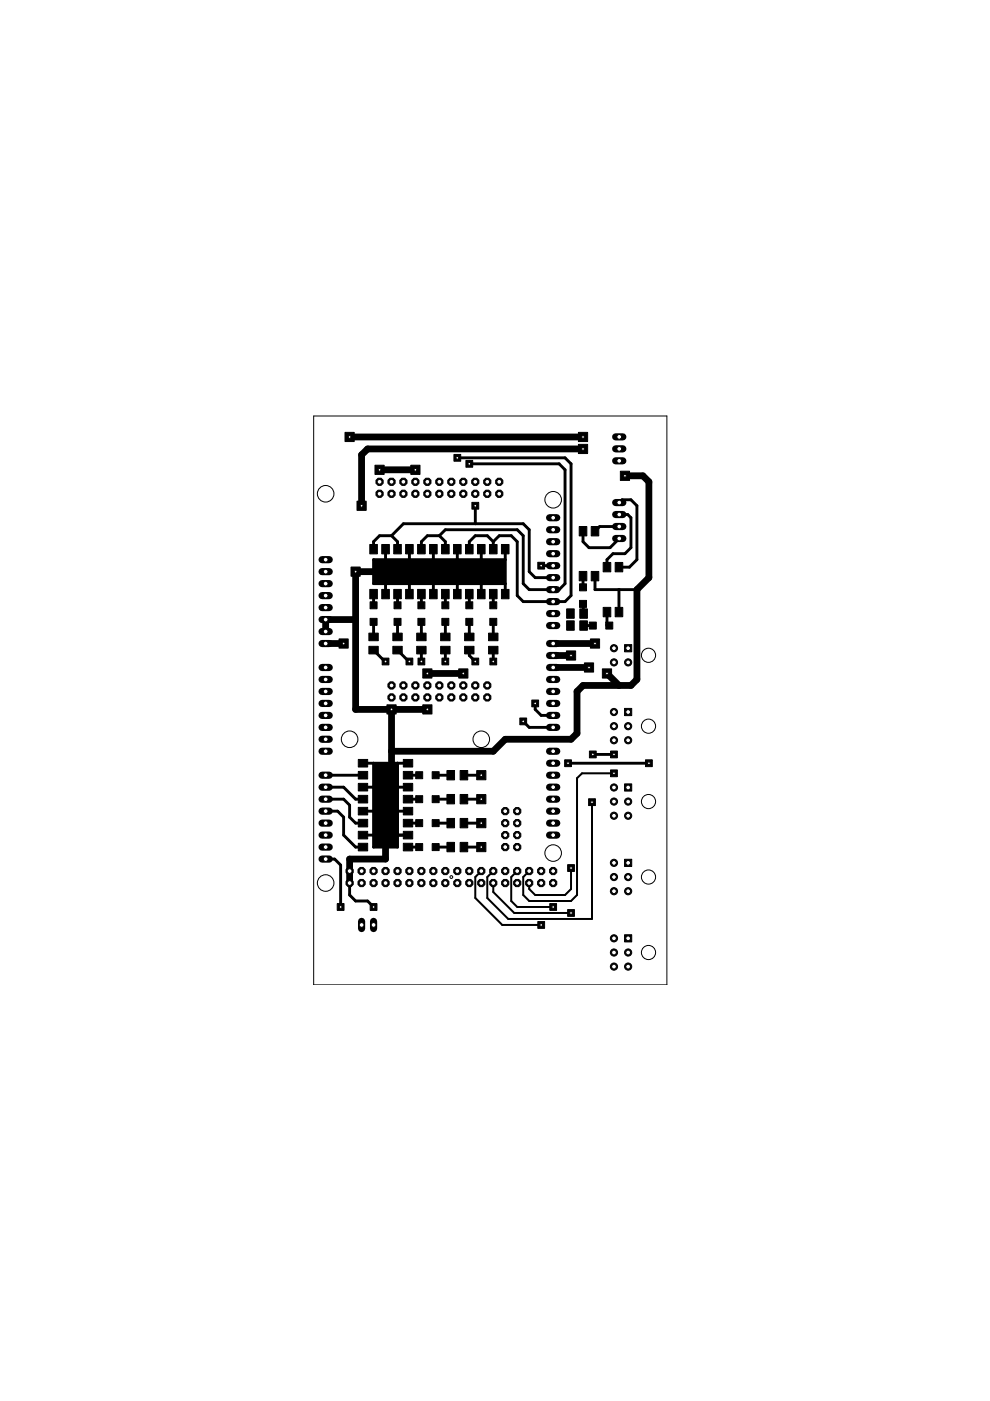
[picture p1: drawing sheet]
<svg xmlns="http://www.w3.org/2000/svg" width="210mm" height="297mm" viewBox="0 0 210 297" stroke-linecap="round" stroke-linejoin="round" font-family="sans-serif">
<g fill="#000" stroke="#000" stroke-width=".21">
<path d="M78.4 115.4h1.6v2h-1.6zM79.2 118.7h2.5v5h-2.5zM80.9 115.4h1.6v2h-1.6zM81.7 118.7h25.4v5h-25.4zM83.5 115.4h1.6v2h-1.6zM86 115.4h1.6v2h-1.6zM88.5 115.4h1.6v2h-1.6zM91.1 115.4h1.6v2h-1.6zM93.6 115.4h1.6v2h-1.6zM96.2 115.4h1.6v2h-1.6zM98.7 115.4h1.6v2h-1.6zM101.2 115.4h1.6v2h-1.6z"/>
<path d="M103.8 115.4h1.6v2h-1.6zM106.3 115.4h1.6v2h-1.6zM122.8 111.6h1.6v2h-1.6zM125.3 111.6h1.7v2h-1.7zM127.9 119.3h1.6v1.9h-1.6zM130.4 119.3h1.6v1.9h-1.6zM78.2 137h2v1.6h-2zM78.2 134.2h2v1.6h-2zM78.4 125h1.6v2h-1.6zM78.5 127.6h1.4v1.5h-1.4zM78.5 131.1h1.4v1.5h-1.4zM80.9 125h1.6v2h-1.6z"/>
<path d="M83.3 137h2v1.6h-2zM83.3 134.2h2v1.6h-2zM83.5 125h1.6v2h-1.6zM83.5 127.6h1.5v1.5h-1.5zM83.5 131.1h1.5v1.5h-1.5zM86 125h1.6v2h-1.6zM88.3 137h2v1.6h-2zM88.3 134.2h2v1.6h-2zM88.5 125h1.6v2h-1.6zM88.6 127.6h1.5v1.5h-1.5zM88.6 131.1h1.5v1.5h-1.5zM91.1 125h1.6v2h-1.6z"/>
<path d="M93.4 137h2v1.6h-2zM93.4 134.2h2v1.6h-2zM93.6 125h1.6v2h-1.6zM93.7 127.6h1.5v1.5h-1.5zM93.7 131.1h1.5v1.5h-1.5zM96.2 125h1.6v2h-1.6zM98.5 137h2v1.6h-2zM98.5 134.2h2v1.6h-2zM98.7 125h1.6v2h-1.6zM98.8 127.6h1.4v1.5h-1.4zM98.8 131.1h1.4v1.5h-1.4zM101.2 125h1.6v2h-1.6z"/>
<path d="M103.6 137h2v1.6h-2zM103.6 134.2h2v1.6h-2zM103.8 125h1.6v2h-1.6zM103.8 127.6h1.5v1.5h-1.5zM103.8 131.1h1.5v1.5h-1.5zM106.3 125h1.6v2h-1.6zM120.1 131.6h1.7v2h-1.7zM120.1 129.1h1.7v2h-1.7zM122.8 121.2h1.6v1.9h-1.6zM122.9 123.8h1.5v1.5h-1.5zM122.9 127.3h1.5v1.5h-1.5zM122.9 131.6h1.6v2h-1.6z"/>
<path d="M122.9 129.1h1.6v2h-1.6zM124.9 131.9h1.5v1.5h-1.5zM125.3 121.2h1.7v1.9h-1.7zM127.9 128.8h1.6v2h-1.6zM128.4 131.9h1.5v1.5h-1.5zM130.4 128.8h1.6v2h-1.6zM76 161h2v1.6h-2zM76 163.6h2v1.6h-2zM76 166.1h2v1.6h-2zM76 168.6h2v1.6h-2zM76 171.2h2v1.6h-2zM76 173.7h2v1.6h-2z"/>
<path d="M76 176.3h2v1.6h-2zM76 178.8h2v1.6h-2zM79.2 161.8h5.1v15.3h-5.1zM79.2 177.1h5.1v2.5h-5.1zM85.5 163.6h2v1.6h-2zM85.5 161h2v1.6h-2zM85.5 168.6h2v1.6h-2zM85.5 166.1h2v1.6h-2zM85.5 173.7h2v1.6h-2zM85.5 171.2h2v1.6h-2zM85.5 178.8h2v1.6h-2zM85.5 176.3h2v1.6h-2z"/>
<path d="M88.1 168.7h1.5v1.5h-1.5zM88.1 163.6h1.5v1.5h-1.5zM88.1 173.8h1.5v1.5h-1.5zM88.1 178.9h1.5v1.4h-1.5zM91.6 168.7h1.5v1.5h-1.5zM91.6 163.6h1.5v1.5h-1.5zM91.6 173.8h1.5v1.5h-1.5zM91.6 178.9h1.5v1.4h-1.5zM94.8 178.6h1.6v2h-1.6zM94.8 173.5h1.6v2h-1.6zM94.8 163.4h1.6v2h-1.6zM94.8 168.4h1.6v2h-1.6z"/>
<path d="M97.6 178.6h1.6v2h-1.6zM97.6 173.5h1.6v2h-1.6zM97.6 163.4h1.6v2h-1.6zM97.6 168.4h1.6v2h-1.6z"/>
</g>
<g fill="none" stroke="#000" stroke-width="1.4">
<path d="M74.1 92.6h49.5M80.5 99.6h7.6M123.6 95.2h-45.7l-1.2 1.2v10.8M132.5 100.9h3.8l1.3 1.3v20.3l-2.6 2.5v19.1l-1.2 1.2h-10.2l-1.3 1.3v8.9l-1.2 1.2h-14l-2.5 2.6h-21.6M69 136.4h3.9M75.4 131.4h-6.4v2.5M81.7 121.2h-6.3v29.2h15.2M117.3 136.4h8.9M117.3 139h3.8M83 150.4v11.4M90.6 142.8h7.6M117.3 141.5h7.6"/>
<path d="M128.7 142.8l2.5 2.5M81.7 177.1v5h-7.6v5.1"/>
</g>
<g fill="none" stroke="#000" stroke-width=".61">
<path d="M97 97.1h22.8l1.3 1.2v28l-1.3 1.3h-8.9l-1.2-1.3v-11.4l-1.3-1.3h-2.5l-1.3 1.3M99.5 98.3h19.1l1.2 1.3v24.1l-1.2 1.3h-6.4l-1.3-1.3v-10.1l-1.2-1.3h-15.3l-1.2 1.3M81.7 116.4v9.6M83 113.6h-2.5l-1.3 1.3v1.5M83 113.6l1.3 1.3v1.5M83 113.6l2.5-2.6h25.4l1.3 1.3v8.9l1.3 1.3h3.8M86.8 116.4v9.6M91.9 116.4v9.6M93.2 113.6h-2.6l-1.3 1.3v1.5M93.2 113.6l1.2 1.3v1.5M97 116.4v9.6M100.8 107.2v3.8"/>
<path d="M102 116.4v9.6M104.6 114.9l-1.3-1.3h-2.5l-1.3 1.3v1.5M104.6 114.9v1.5M107.1 116.4v9.6M107.1 118.7h-27.9v5h27.9M114.7 119.9h2.6M123.6 112.6v2.3l1.3 1.2h4.4l2-1.9M131.3 109.1h1.8l.7 .7v6.3l-1.3 1.3h-2.5l-1.3 1.3v1.5M131.3 106.6l.6-.6h1.9l1.2 1.2v11.5l-1.5 1.5h-2.3M131.3 111.6h-4.2l-.9 1M79.2 126v2.3M79.2 131.8v3.2"/>
<path d="M79.2 137.8l2.4 2.5M84.3 126v2.3M84.3 131.8v3.4M84.3 137.8l2.4 2.5M89.3 126v2.3M89.3 131.8v3.2M89.3 137.8v2.5M94.4 126v2.3M94.4 131.8v3.2M94.4 137.8v2.5M99.5 126v2.3M99.5 131.8v3.2"/>
<path d="M99.5 137.8v1.2l1.3 1.3M104.6 126v2.3M104.6 131.8v3.2M104.6 137.8v2.5M123.6 122.2v2.3M123.6 128l.1 2.1M123.7 132.6h2M126.2 122.2v2.8h8.8M128.7 129.8v2.8h.5M131.2 125v4.8M110.9 153l1.3 1.2h5.1M113.5 149.1v1.3l1.2 1.3h2.6"/>
<path d="M125.7 160h4.5M69 172h2.6l1.3 1.2v3.9l2.5 2.5h1.6M69 166.9h3.9l2.5 2.5h1.6M69 164.4h8M69 169.4h3.9l1.2 1.3v2.5l1.3 1.3h1.6M77 161.8h9.5M77 177.1h9.5M77 172h2.2M77 166.9h2.2M79.2 161.8v17.8h5.1v-17.8M81.7 177.1v5h-7.6v7.7l1.3 1.2h2.5l1.3 1.3M84.3 172h2.2"/>
<path d="M84.3 166.9h2.5M86.5 179.6h2.4M86.5 164.4h2.4M86.5 169.4h2.4M86.5 174.5h2.4M92.4 179.6h3.2M92.4 164.4h3.2M92.4 169.4h3.2M92.4 174.5h3.2M98.4 179.6h3.6M98.4 164.4h3.6M98.4 169.4h3.6"/>
<path d="M98.4 174.5h3.6M120.4 161.8h17.2M69 182.1h2l1.2 1.3v8.9"/>
</g>
<path d="M81.6 140.3h.1M86.7 140.3h.1M125.5 170.1v24.7h-17.7l-4.5-4.4v-4.5l1.3-1.2M130.2 164h-6.8l-1.1 1v24.8l-1.2 1.2h-8.9l-1.3-1.2v-3.9l1.3-1.2M102 184.7l-1.2 1.2v4.5l5.7 5.7h8.2M104.6 187.2v1.9l4.4 4.5h12.1M109.7 184.7l-1.3 1.2v5.1l1.3 1.3h7.6M121.1 184v4.5l-1.3 1.3h-6.3l-1.3-1.3v-1.3" fill="none" stroke="#000" stroke-width=".42"/>
<path d="M68.3 118.7h1.5" fill="none" stroke="#000" stroke-width="1.5"/>
<circle cx="69" cy="118.7" r=".51" fill="#fff" stroke="#000" stroke-width=".21"/>
<path d="M68.3 121.2h1.5" fill="none" stroke="#000" stroke-width="1.5"/>
<circle cx="69" cy="121.2" r=".51" fill="#fff" stroke="#000" stroke-width=".21"/>
<path d="M68.3 123.7h1.5" fill="none" stroke="#000" stroke-width="1.5"/>
<circle cx="69" cy="123.7" r=".51" fill="#fff" stroke="#000" stroke-width=".21"/>
<path d="M68.3 126.3h1.5" fill="none" stroke="#000" stroke-width="1.5"/>
<circle cx="69" cy="126.3" r=".51" fill="#fff" stroke="#000" stroke-width=".21"/>
<path d="M68.3 128.8h1.5" fill="none" stroke="#000" stroke-width="1.5"/>
<circle cx="69" cy="128.8" r=".51" fill="#fff" stroke="#000" stroke-width=".21"/>
<path d="M68.3 131.4h1.5" fill="none" stroke="#000" stroke-width="1.5"/>
<circle cx="69" cy="131.4" r=".51" fill="#fff" stroke="#000" stroke-width=".21"/>
<path d="M68.3 133.9h1.5" fill="none" stroke="#000" stroke-width="1.5"/>
<circle cx="69" cy="133.9" r=".51" fill="#fff" stroke="#000" stroke-width=".21"/>
<path d="M68.3 136.4h1.5" fill="none" stroke="#000" stroke-width="1.5"/>
<circle cx="69" cy="136.4" r=".51" fill="#fff" stroke="#000" stroke-width=".21"/>
<path d="M68.3 141.5h1.5" fill="none" stroke="#000" stroke-width="1.5"/>
<circle cx="69" cy="141.5" r=".51" fill="#fff" stroke="#000" stroke-width=".21"/>
<path d="M68.3 144.1h1.5" fill="none" stroke="#000" stroke-width="1.5"/>
<circle cx="69" cy="144.1" r=".51" fill="#fff" stroke="#000" stroke-width=".21"/>
<path d="M68.3 146.6h1.5" fill="none" stroke="#000" stroke-width="1.5"/>
<circle cx="69" cy="146.6" r=".51" fill="#fff" stroke="#000" stroke-width=".21"/>
<path d="M68.3 149.1h1.5" fill="none" stroke="#000" stroke-width="1.5"/>
<circle cx="69" cy="149.1" r=".51" fill="#fff" stroke="#000" stroke-width=".21"/>
<path d="M68.3 151.7h1.5" fill="none" stroke="#000" stroke-width="1.5"/>
<circle cx="69" cy="151.7" r=".51" fill="#fff" stroke="#000" stroke-width=".21"/>
<path d="M68.3 154.2h1.5" fill="none" stroke="#000" stroke-width="1.5"/>
<circle cx="69" cy="154.2" r=".51" fill="#fff" stroke="#000" stroke-width=".21"/>
<path d="M68.3 156.7h1.5" fill="none" stroke="#000" stroke-width="1.5"/>
<circle cx="69" cy="156.7" r=".51" fill="#fff" stroke="#000" stroke-width=".21"/>
<path d="M68.3 159.3h1.5" fill="none" stroke="#000" stroke-width="1.5"/>
<circle cx="69" cy="159.3" r=".51" fill="#fff" stroke="#000" stroke-width=".21"/>
<path d="M68.3 164.4h1.5" fill="none" stroke="#000" stroke-width="1.5"/>
<circle cx="69" cy="164.4" r=".51" fill="#fff" stroke="#000" stroke-width=".21"/>
<path d="M68.3 166.9h1.5" fill="none" stroke="#000" stroke-width="1.5"/>
<circle cx="69" cy="166.9" r=".51" fill="#fff" stroke="#000" stroke-width=".21"/>
<path d="M68.3 169.4h1.5" fill="none" stroke="#000" stroke-width="1.5"/>
<circle cx="69" cy="169.4" r=".51" fill="#fff" stroke="#000" stroke-width=".21"/>
<path d="M68.3 172h1.5" fill="none" stroke="#000" stroke-width="1.5"/>
<circle cx="69" cy="172" r=".51" fill="#fff" stroke="#000" stroke-width=".21"/>
<path d="M68.3 174.5h1.5" fill="none" stroke="#000" stroke-width="1.5"/>
<circle cx="69" cy="174.5" r=".51" fill="#fff" stroke="#000" stroke-width=".21"/>
<path d="M68.3 177.1h1.5" fill="none" stroke="#000" stroke-width="1.5"/>
<circle cx="69" cy="177.1" r=".51" fill="#fff" stroke="#000" stroke-width=".21"/>
<path d="M68.3 179.6h1.5" fill="none" stroke="#000" stroke-width="1.5"/>
<circle cx="69" cy="179.6" r=".51" fill="#fff" stroke="#000" stroke-width=".21"/>
<path d="M68.3 182.1h1.5" fill="none" stroke="#000" stroke-width="1.5"/>
<circle cx="69" cy="182.1" r=".51" fill="#fff" stroke="#000" stroke-width=".21"/>
<circle cx="117.3" cy="184.7" r=".83" fill="#000" stroke="#000" stroke-width=".21"/>
<circle cx="117.3" cy="184.7" r=".51" fill="#fff" stroke="#000" stroke-width=".21"/>
<circle cx="117.3" cy="187.2" r=".83" fill="#000" stroke="#000" stroke-width=".21"/>
<circle cx="117.3" cy="187.2" r=".51" fill="#fff" stroke="#000" stroke-width=".21"/>
<circle cx="114.7" cy="184.7" r=".83" fill="#000" stroke="#000" stroke-width=".21"/>
<circle cx="114.7" cy="184.7" r=".51" fill="#fff" stroke="#000" stroke-width=".21"/>
<circle cx="114.7" cy="187.2" r=".83" fill="#000" stroke="#000" stroke-width=".21"/>
<circle cx="114.7" cy="187.2" r=".51" fill="#fff" stroke="#000" stroke-width=".21"/>
<circle cx="112.2" cy="184.7" r=".83" fill="#000" stroke="#000" stroke-width=".21"/>
<circle cx="112.2" cy="184.7" r=".51" fill="#fff" stroke="#000" stroke-width=".21"/>
<circle cx="112.2" cy="187.2" r=".83" fill="#000" stroke="#000" stroke-width=".21"/>
<circle cx="112.2" cy="187.2" r=".51" fill="#fff" stroke="#000" stroke-width=".21"/>
<circle cx="109.7" cy="184.7" r=".83" fill="#000" stroke="#000" stroke-width=".21"/>
<circle cx="109.7" cy="184.7" r=".51" fill="#fff" stroke="#000" stroke-width=".21"/>
<circle cx="109.7" cy="187.2" r=".83" fill="#000" stroke="#000" stroke-width=".21"/>
<circle cx="109.7" cy="187.2" r=".51" fill="#fff" stroke="#000" stroke-width=".21"/>
<circle cx="107.1" cy="184.7" r=".83" fill="#000" stroke="#000" stroke-width=".21"/>
<circle cx="107.1" cy="184.7" r=".51" fill="#fff" stroke="#000" stroke-width=".21"/>
<circle cx="107.1" cy="187.2" r=".83" fill="#000" stroke="#000" stroke-width=".21"/>
<circle cx="107.1" cy="187.2" r=".51" fill="#fff" stroke="#000" stroke-width=".21"/>
<circle cx="104.6" cy="184.7" r=".83" fill="#000" stroke="#000" stroke-width=".21"/>
<circle cx="104.6" cy="184.7" r=".51" fill="#fff" stroke="#000" stroke-width=".21"/>
<circle cx="104.6" cy="187.2" r=".83" fill="#000" stroke="#000" stroke-width=".21"/>
<circle cx="104.6" cy="187.2" r=".51" fill="#fff" stroke="#000" stroke-width=".21"/>
<circle cx="102" cy="184.7" r=".83" fill="#000" stroke="#000" stroke-width=".21"/>
<circle cx="102" cy="184.7" r=".51" fill="#fff" stroke="#000" stroke-width=".21"/>
<circle cx="102" cy="187.2" r=".83" fill="#000" stroke="#000" stroke-width=".21"/>
<circle cx="102" cy="187.2" r=".51" fill="#fff" stroke="#000" stroke-width=".21"/>
<circle cx="99.5" cy="184.7" r=".83" fill="#000" stroke="#000" stroke-width=".21"/>
<circle cx="99.5" cy="184.7" r=".51" fill="#fff" stroke="#000" stroke-width=".21"/>
<circle cx="99.5" cy="187.2" r=".83" fill="#000" stroke="#000" stroke-width=".21"/>
<circle cx="99.5" cy="187.2" r=".51" fill="#fff" stroke="#000" stroke-width=".21"/>
<circle cx="97" cy="184.7" r=".83" fill="#000" stroke="#000" stroke-width=".21"/>
<circle cx="97" cy="184.7" r=".51" fill="#fff" stroke="#000" stroke-width=".21"/>
<circle cx="97" cy="187.2" r=".83" fill="#000" stroke="#000" stroke-width=".21"/>
<circle cx="97" cy="187.2" r=".51" fill="#fff" stroke="#000" stroke-width=".21"/>
<circle cx="94.4" cy="184.7" r=".83" fill="#000" stroke="#000" stroke-width=".21"/>
<circle cx="94.4" cy="184.7" r=".51" fill="#fff" stroke="#000" stroke-width=".21"/>
<circle cx="94.4" cy="187.2" r=".83" fill="#000" stroke="#000" stroke-width=".21"/>
<circle cx="94.4" cy="187.2" r=".51" fill="#fff" stroke="#000" stroke-width=".21"/>
<circle cx="91.9" cy="184.7" r=".83" fill="#000" stroke="#000" stroke-width=".21"/>
<circle cx="91.9" cy="184.7" r=".51" fill="#fff" stroke="#000" stroke-width=".21"/>
<circle cx="91.9" cy="187.2" r=".83" fill="#000" stroke="#000" stroke-width=".21"/>
<circle cx="91.9" cy="187.2" r=".51" fill="#fff" stroke="#000" stroke-width=".21"/>
<circle cx="89.3" cy="184.7" r=".83" fill="#000" stroke="#000" stroke-width=".21"/>
<circle cx="89.3" cy="184.7" r=".51" fill="#fff" stroke="#000" stroke-width=".21"/>
<circle cx="89.3" cy="187.2" r=".83" fill="#000" stroke="#000" stroke-width=".21"/>
<circle cx="89.3" cy="187.2" r=".51" fill="#fff" stroke="#000" stroke-width=".21"/>
<circle cx="86.8" cy="184.7" r=".83" fill="#000" stroke="#000" stroke-width=".21"/>
<circle cx="86.8" cy="184.7" r=".51" fill="#fff" stroke="#000" stroke-width=".21"/>
<circle cx="86.8" cy="187.2" r=".83" fill="#000" stroke="#000" stroke-width=".21"/>
<circle cx="86.8" cy="187.2" r=".51" fill="#fff" stroke="#000" stroke-width=".21"/>
<circle cx="84.3" cy="184.7" r=".83" fill="#000" stroke="#000" stroke-width=".21"/>
<circle cx="84.3" cy="184.7" r=".51" fill="#fff" stroke="#000" stroke-width=".21"/>
<circle cx="84.3" cy="187.2" r=".83" fill="#000" stroke="#000" stroke-width=".21"/>
<circle cx="84.3" cy="187.2" r=".51" fill="#fff" stroke="#000" stroke-width=".21"/>
<circle cx="81.7" cy="184.7" r=".83" fill="#000" stroke="#000" stroke-width=".21"/>
<circle cx="81.7" cy="184.7" r=".51" fill="#fff" stroke="#000" stroke-width=".21"/>
<circle cx="81.7" cy="187.2" r=".83" fill="#000" stroke="#000" stroke-width=".21"/>
<circle cx="81.7" cy="187.2" r=".51" fill="#fff" stroke="#000" stroke-width=".21"/>
<circle cx="79.2" cy="184.7" r=".83" fill="#000" stroke="#000" stroke-width=".21"/>
<circle cx="79.2" cy="184.7" r=".51" fill="#fff" stroke="#000" stroke-width=".21"/>
<circle cx="79.2" cy="187.2" r=".83" fill="#000" stroke="#000" stroke-width=".21"/>
<circle cx="79.2" cy="187.2" r=".51" fill="#fff" stroke="#000" stroke-width=".21"/>
<circle cx="76.7" cy="184.7" r=".83" fill="#000" stroke="#000" stroke-width=".21"/>
<circle cx="76.7" cy="184.7" r=".51" fill="#fff" stroke="#000" stroke-width=".21"/>
<circle cx="76.7" cy="187.2" r=".83" fill="#000" stroke="#000" stroke-width=".21"/>
<circle cx="76.7" cy="187.2" r=".51" fill="#fff" stroke="#000" stroke-width=".21"/>
<circle cx="74.1" cy="184.7" r=".83" fill="#000" stroke="#000" stroke-width=".21"/>
<circle cx="74.1" cy="184.7" r=".51" fill="#fff" stroke="#000" stroke-width=".21"/>
<circle cx="74.1" cy="187.2" r=".83" fill="#000" stroke="#000" stroke-width=".21"/>
<circle cx="74.1" cy="187.2" r=".51" fill="#fff" stroke="#000" stroke-width=".21"/>
<path d="M116.5 109.8h1.5" fill="none" stroke="#000" stroke-width="1.5"/>
<circle cx="117.3" cy="109.8" r=".51" fill="#fff" stroke="#000" stroke-width=".21"/>
<path d="M116.5 112.3h1.5" fill="none" stroke="#000" stroke-width="1.5"/>
<circle cx="117.3" cy="112.3" r=".51" fill="#fff" stroke="#000" stroke-width=".21"/>
<path d="M116.5 114.9h1.5" fill="none" stroke="#000" stroke-width="1.5"/>
<circle cx="117.3" cy="114.9" r=".51" fill="#fff" stroke="#000" stroke-width=".21"/>
<path d="M116.5 117.4h1.5" fill="none" stroke="#000" stroke-width="1.5"/>
<circle cx="117.3" cy="117.4" r=".51" fill="#fff" stroke="#000" stroke-width=".21"/>
<path d="M116.5 119.9h1.5" fill="none" stroke="#000" stroke-width="1.5"/>
<circle cx="117.3" cy="119.9" r=".51" fill="#fff" stroke="#000" stroke-width=".21"/>
<path d="M116.5 122.5h1.5" fill="none" stroke="#000" stroke-width="1.5"/>
<circle cx="117.3" cy="122.5" r=".51" fill="#fff" stroke="#000" stroke-width=".21"/>
<path d="M116.5 125h1.5" fill="none" stroke="#000" stroke-width="1.5"/>
<circle cx="117.3" cy="125" r=".51" fill="#fff" stroke="#000" stroke-width=".21"/>
<path d="M116.5 127.6h1.5" fill="none" stroke="#000" stroke-width="1.5"/>
<circle cx="117.3" cy="127.6" r=".51" fill="#fff" stroke="#000" stroke-width=".21"/>
<path d="M116.5 130.1h1.5" fill="none" stroke="#000" stroke-width="1.5"/>
<circle cx="117.3" cy="130.1" r=".51" fill="#fff" stroke="#000" stroke-width=".21"/>
<path d="M116.5 132.6h1.5" fill="none" stroke="#000" stroke-width="1.5"/>
<circle cx="117.3" cy="132.6" r=".51" fill="#fff" stroke="#000" stroke-width=".21"/>
<path d="M116.5 159.3h1.5" fill="none" stroke="#000" stroke-width="1.5"/>
<circle cx="117.3" cy="159.3" r=".51" fill="#fff" stroke="#000" stroke-width=".21"/>
<path d="M116.5 161.8h1.5" fill="none" stroke="#000" stroke-width="1.5"/>
<circle cx="117.3" cy="161.8" r=".51" fill="#fff" stroke="#000" stroke-width=".21"/>
<path d="M116.5 164.4h1.5" fill="none" stroke="#000" stroke-width="1.5"/>
<circle cx="117.3" cy="164.4" r=".51" fill="#fff" stroke="#000" stroke-width=".21"/>
<path d="M116.5 166.9h1.5" fill="none" stroke="#000" stroke-width="1.5"/>
<circle cx="117.3" cy="166.9" r=".51" fill="#fff" stroke="#000" stroke-width=".21"/>
<path d="M116.5 169.4h1.5" fill="none" stroke="#000" stroke-width="1.5"/>
<circle cx="117.3" cy="169.4" r=".51" fill="#fff" stroke="#000" stroke-width=".21"/>
<path d="M116.5 172h1.5" fill="none" stroke="#000" stroke-width="1.5"/>
<circle cx="117.3" cy="172" r=".51" fill="#fff" stroke="#000" stroke-width=".21"/>
<path d="M116.5 174.5h1.5" fill="none" stroke="#000" stroke-width="1.5"/>
<circle cx="117.3" cy="174.5" r=".51" fill="#fff" stroke="#000" stroke-width=".21"/>
<path d="M116.5 177.1h1.5" fill="none" stroke="#000" stroke-width="1.5"/>
<circle cx="117.3" cy="177.1" r=".51" fill="#fff" stroke="#000" stroke-width=".21"/>
<path d="M116.5 136.4h1.5" fill="none" stroke="#000" stroke-width="1.5"/>
<circle cx="117.3" cy="136.4" r=".51" fill="#fff" stroke="#000" stroke-width=".21"/>
<path d="M116.5 139h1.5" fill="none" stroke="#000" stroke-width="1.5"/>
<circle cx="117.3" cy="139" r=".51" fill="#fff" stroke="#000" stroke-width=".21"/>
<path d="M116.5 141.5h1.5" fill="none" stroke="#000" stroke-width="1.5"/>
<circle cx="117.3" cy="141.5" r=".51" fill="#fff" stroke="#000" stroke-width=".21"/>
<path d="M116.5 144.1h1.5" fill="none" stroke="#000" stroke-width="1.5"/>
<circle cx="117.3" cy="144.1" r=".51" fill="#fff" stroke="#000" stroke-width=".21"/>
<path d="M116.5 146.6h1.5" fill="none" stroke="#000" stroke-width="1.5"/>
<circle cx="117.3" cy="146.6" r=".51" fill="#fff" stroke="#000" stroke-width=".21"/>
<path d="M116.5 149.1h1.5" fill="none" stroke="#000" stroke-width="1.5"/>
<circle cx="117.3" cy="149.1" r=".51" fill="#fff" stroke="#000" stroke-width=".21"/>
<path d="M116.5 151.7h1.5" fill="none" stroke="#000" stroke-width="1.5"/>
<circle cx="117.3" cy="151.7" r=".51" fill="#fff" stroke="#000" stroke-width=".21"/>
<path d="M116.5 154.2h1.5" fill="none" stroke="#000" stroke-width="1.5"/>
<circle cx="117.3" cy="154.2" r=".51" fill="#fff" stroke="#000" stroke-width=".21"/>
<path d="M132.4 150.2h1.5v1.5h-1.5z" fill="#000" stroke="#000" stroke-width=".21"/>
<circle cx="133.2" cy="151" r=".51" fill="#fff" stroke="#000" stroke-width=".21"/>
<circle cx="130.2" cy="151" r=".76" fill="#000" stroke="#000" stroke-width=".21"/>
<circle cx="130.2" cy="151" r=".51" fill="#fff" stroke="#000" stroke-width=".21"/>
<circle cx="133.2" cy="154" r=".76" fill="#000" stroke="#000" stroke-width=".21"/>
<circle cx="133.2" cy="154" r=".51" fill="#fff" stroke="#000" stroke-width=".21"/>
<circle cx="133.2" cy="157" r=".76" fill="#000" stroke="#000" stroke-width=".21"/>
<circle cx="133.2" cy="157" r=".51" fill="#fff" stroke="#000" stroke-width=".21"/>
<circle cx="130.2" cy="154" r=".76" fill="#000" stroke="#000" stroke-width=".21"/>
<circle cx="130.2" cy="154" r=".51" fill="#fff" stroke="#000" stroke-width=".21"/>
<circle cx="130.2" cy="157" r=".76" fill="#000" stroke="#000" stroke-width=".21"/>
<circle cx="130.2" cy="157" r=".51" fill="#fff" stroke="#000" stroke-width=".21"/>
<path d="M132.4 166.2h1.5v1.5h-1.5z" fill="#000" stroke="#000" stroke-width=".21"/>
<circle cx="133.2" cy="167" r=".51" fill="#fff" stroke="#000" stroke-width=".21"/>
<circle cx="130.2" cy="167" r=".76" fill="#000" stroke="#000" stroke-width=".21"/>
<circle cx="130.2" cy="167" r=".51" fill="#fff" stroke="#000" stroke-width=".21"/>
<circle cx="133.2" cy="169.9" r=".76" fill="#000" stroke="#000" stroke-width=".21"/>
<circle cx="133.2" cy="169.9" r=".51" fill="#fff" stroke="#000" stroke-width=".21"/>
<circle cx="133.2" cy="173" r=".76" fill="#000" stroke="#000" stroke-width=".21"/>
<circle cx="133.2" cy="173" r=".51" fill="#fff" stroke="#000" stroke-width=".21"/>
<circle cx="130.2" cy="169.9" r=".76" fill="#000" stroke="#000" stroke-width=".21"/>
<circle cx="130.2" cy="169.9" r=".51" fill="#fff" stroke="#000" stroke-width=".21"/>
<circle cx="130.2" cy="173" r=".76" fill="#000" stroke="#000" stroke-width=".21"/>
<circle cx="130.2" cy="173" r=".51" fill="#fff" stroke="#000" stroke-width=".21"/>
<path d="M132.4 182.2h1.5v1.5h-1.5z" fill="#000" stroke="#000" stroke-width=".21"/>
<circle cx="133.2" cy="182.9" r=".51" fill="#fff" stroke="#000" stroke-width=".21"/>
<circle cx="130.2" cy="182.9" r=".76" fill="#000" stroke="#000" stroke-width=".21"/>
<circle cx="130.2" cy="182.9" r=".51" fill="#fff" stroke="#000" stroke-width=".21"/>
<circle cx="133.2" cy="185.9" r=".76" fill="#000" stroke="#000" stroke-width=".21"/>
<circle cx="133.2" cy="185.9" r=".51" fill="#fff" stroke="#000" stroke-width=".21"/>
<circle cx="133.2" cy="189" r=".76" fill="#000" stroke="#000" stroke-width=".21"/>
<circle cx="133.2" cy="189" r=".51" fill="#fff" stroke="#000" stroke-width=".21"/>
<circle cx="130.2" cy="185.9" r=".76" fill="#000" stroke="#000" stroke-width=".21"/>
<circle cx="130.2" cy="185.9" r=".51" fill="#fff" stroke="#000" stroke-width=".21"/>
<circle cx="130.2" cy="189" r=".76" fill="#000" stroke="#000" stroke-width=".21"/>
<circle cx="130.2" cy="189" r=".51" fill="#fff" stroke="#000" stroke-width=".21"/>
<path d="M132.4 198.2h1.5v1.5h-1.5z" fill="#000" stroke="#000" stroke-width=".21"/>
<circle cx="133.2" cy="198.9" r=".51" fill="#fff" stroke="#000" stroke-width=".21"/>
<circle cx="130.2" cy="198.9" r=".76" fill="#000" stroke="#000" stroke-width=".21"/>
<circle cx="130.2" cy="198.9" r=".51" fill="#fff" stroke="#000" stroke-width=".21"/>
<circle cx="133.2" cy="202" r=".76" fill="#000" stroke="#000" stroke-width=".21"/>
<circle cx="133.2" cy="202" r=".51" fill="#fff" stroke="#000" stroke-width=".21"/>
<circle cx="133.2" cy="204.9" r=".76" fill="#000" stroke="#000" stroke-width=".21"/>
<circle cx="133.2" cy="204.9" r=".51" fill="#fff" stroke="#000" stroke-width=".21"/>
<circle cx="130.2" cy="202" r=".76" fill="#000" stroke="#000" stroke-width=".21"/>
<circle cx="130.2" cy="202" r=".51" fill="#fff" stroke="#000" stroke-width=".21"/>
<circle cx="130.2" cy="204.9" r=".76" fill="#000" stroke="#000" stroke-width=".21"/>
<circle cx="130.2" cy="204.9" r=".51" fill="#fff" stroke="#000" stroke-width=".21"/>
<path d="M130.5 92.6h1.6" fill="none" stroke="#000" stroke-width="1.5"/>
<circle cx="131.3" cy="92.6" r=".51" fill="#fff" stroke="#000" stroke-width=".21"/>
<path d="M130.5 95.2h1.6" fill="none" stroke="#000" stroke-width="1.5"/>
<circle cx="131.3" cy="95.2" r=".51" fill="#fff" stroke="#000" stroke-width=".21"/>
<path d="M130.5 97.7h1.6" fill="none" stroke="#000" stroke-width="1.5"/>
<circle cx="131.3" cy="97.7" r=".51" fill="#fff" stroke="#000" stroke-width=".21"/>
<path d="M130.5 106.6h1.6" fill="none" stroke="#000" stroke-width="1.5"/>
<circle cx="131.3" cy="106.6" r=".51" fill="#fff" stroke="#000" stroke-width=".21"/>
<path d="M130.5 109.1h1.6" fill="none" stroke="#000" stroke-width="1.5"/>
<circle cx="131.3" cy="109.1" r=".51" fill="#fff" stroke="#000" stroke-width=".21"/>
<path d="M130.5 111.6h1.6" fill="none" stroke="#000" stroke-width="1.5"/>
<circle cx="131.3" cy="111.6" r=".51" fill="#fff" stroke="#000" stroke-width=".21"/>
<path d="M130.5 114.2h1.6" fill="none" stroke="#000" stroke-width="1.5"/>
<circle cx="131.3" cy="114.2" r=".51" fill="#fff" stroke="#000" stroke-width=".21"/>
<path d="M132.4 136.7h1.5v1.5h-1.5z" fill="#000" stroke="#000" stroke-width=".21"/>
<circle cx="133.2" cy="137.4" r=".51" fill="#fff" stroke="#000" stroke-width=".21"/>
<circle cx="130.2" cy="137.4" r=".76" fill="#000" stroke="#000" stroke-width=".21"/>
<circle cx="130.2" cy="137.4" r=".51" fill="#fff" stroke="#000" stroke-width=".21"/>
<circle cx="133.2" cy="140.4" r=".76" fill="#000" stroke="#000" stroke-width=".21"/>
<circle cx="133.2" cy="140.4" r=".51" fill="#fff" stroke="#000" stroke-width=".21"/>
<circle cx="130.2" cy="140.4" r=".76" fill="#000" stroke="#000" stroke-width=".21"/>
<circle cx="130.2" cy="140.4" r=".51" fill="#fff" stroke="#000" stroke-width=".21"/>
<circle cx="103.3" cy="145.3" r=".83" fill="#000" stroke="#000" stroke-width=".21"/>
<circle cx="103.3" cy="145.3" r=".51" fill="#fff" stroke="#000" stroke-width=".21"/>
<circle cx="103.3" cy="147.9" r=".83" fill="#000" stroke="#000" stroke-width=".21"/>
<circle cx="103.3" cy="147.9" r=".51" fill="#fff" stroke="#000" stroke-width=".21"/>
<circle cx="100.8" cy="145.3" r=".83" fill="#000" stroke="#000" stroke-width=".21"/>
<circle cx="100.8" cy="145.3" r=".51" fill="#fff" stroke="#000" stroke-width=".21"/>
<circle cx="100.8" cy="147.9" r=".83" fill="#000" stroke="#000" stroke-width=".21"/>
<circle cx="100.8" cy="147.9" r=".51" fill="#fff" stroke="#000" stroke-width=".21"/>
<circle cx="98.2" cy="145.3" r=".83" fill="#000" stroke="#000" stroke-width=".21"/>
<circle cx="98.2" cy="145.3" r=".51" fill="#fff" stroke="#000" stroke-width=".21"/>
<circle cx="98.2" cy="147.9" r=".83" fill="#000" stroke="#000" stroke-width=".21"/>
<circle cx="98.2" cy="147.9" r=".51" fill="#fff" stroke="#000" stroke-width=".21"/>
<circle cx="95.7" cy="145.3" r=".83" fill="#000" stroke="#000" stroke-width=".21"/>
<circle cx="95.7" cy="145.3" r=".51" fill="#fff" stroke="#000" stroke-width=".21"/>
<circle cx="95.7" cy="147.9" r=".83" fill="#000" stroke="#000" stroke-width=".21"/>
<circle cx="95.7" cy="147.9" r=".51" fill="#fff" stroke="#000" stroke-width=".21"/>
<circle cx="93.2" cy="145.3" r=".83" fill="#000" stroke="#000" stroke-width=".21"/>
<circle cx="93.2" cy="145.3" r=".51" fill="#fff" stroke="#000" stroke-width=".21"/>
<circle cx="93.2" cy="147.9" r=".83" fill="#000" stroke="#000" stroke-width=".21"/>
<circle cx="93.2" cy="147.9" r=".51" fill="#fff" stroke="#000" stroke-width=".21"/>
<circle cx="90.6" cy="145.3" r=".83" fill="#000" stroke="#000" stroke-width=".21"/>
<circle cx="90.6" cy="145.3" r=".51" fill="#fff" stroke="#000" stroke-width=".21"/>
<circle cx="90.6" cy="147.9" r=".83" fill="#000" stroke="#000" stroke-width=".21"/>
<circle cx="90.6" cy="147.9" r=".51" fill="#fff" stroke="#000" stroke-width=".21"/>
<circle cx="88.1" cy="145.3" r=".83" fill="#000" stroke="#000" stroke-width=".21"/>
<circle cx="88.1" cy="145.3" r=".51" fill="#fff" stroke="#000" stroke-width=".21"/>
<circle cx="88.1" cy="147.9" r=".83" fill="#000" stroke="#000" stroke-width=".21"/>
<circle cx="88.1" cy="147.9" r=".51" fill="#fff" stroke="#000" stroke-width=".21"/>
<circle cx="85.5" cy="145.3" r=".83" fill="#000" stroke="#000" stroke-width=".21"/>
<circle cx="85.5" cy="145.3" r=".51" fill="#fff" stroke="#000" stroke-width=".21"/>
<circle cx="85.5" cy="147.9" r=".83" fill="#000" stroke="#000" stroke-width=".21"/>
<circle cx="85.5" cy="147.9" r=".51" fill="#fff" stroke="#000" stroke-width=".21"/>
<circle cx="83" cy="145.3" r=".83" fill="#000" stroke="#000" stroke-width=".21"/>
<circle cx="83" cy="145.3" r=".51" fill="#fff" stroke="#000" stroke-width=".21"/>
<circle cx="83" cy="147.9" r=".83" fill="#000" stroke="#000" stroke-width=".21"/>
<circle cx="83" cy="147.9" r=".51" fill="#fff" stroke="#000" stroke-width=".21"/>
<circle cx="80.5" cy="104.7" r=".83" fill="#000" stroke="#000" stroke-width=".21"/>
<circle cx="80.5" cy="104.7" r=".51" fill="#fff" stroke="#000" stroke-width=".21"/>
<circle cx="80.5" cy="102.2" r=".83" fill="#000" stroke="#000" stroke-width=".21"/>
<circle cx="80.5" cy="102.2" r=".51" fill="#fff" stroke="#000" stroke-width=".21"/>
<circle cx="83" cy="104.7" r=".83" fill="#000" stroke="#000" stroke-width=".21"/>
<circle cx="83" cy="104.7" r=".51" fill="#fff" stroke="#000" stroke-width=".21"/>
<circle cx="83" cy="102.2" r=".83" fill="#000" stroke="#000" stroke-width=".21"/>
<circle cx="83" cy="102.2" r=".51" fill="#fff" stroke="#000" stroke-width=".21"/>
<circle cx="85.5" cy="104.7" r=".83" fill="#000" stroke="#000" stroke-width=".21"/>
<circle cx="85.5" cy="104.7" r=".51" fill="#fff" stroke="#000" stroke-width=".21"/>
<circle cx="85.5" cy="102.2" r=".83" fill="#000" stroke="#000" stroke-width=".21"/>
<circle cx="85.5" cy="102.2" r=".51" fill="#fff" stroke="#000" stroke-width=".21"/>
<circle cx="88.1" cy="104.7" r=".83" fill="#000" stroke="#000" stroke-width=".21"/>
<circle cx="88.1" cy="104.7" r=".51" fill="#fff" stroke="#000" stroke-width=".21"/>
<circle cx="88.1" cy="102.2" r=".83" fill="#000" stroke="#000" stroke-width=".21"/>
<circle cx="88.1" cy="102.2" r=".51" fill="#fff" stroke="#000" stroke-width=".21"/>
<circle cx="90.6" cy="104.7" r=".83" fill="#000" stroke="#000" stroke-width=".21"/>
<circle cx="90.6" cy="104.7" r=".51" fill="#fff" stroke="#000" stroke-width=".21"/>
<circle cx="90.6" cy="102.2" r=".83" fill="#000" stroke="#000" stroke-width=".21"/>
<circle cx="90.6" cy="102.2" r=".51" fill="#fff" stroke="#000" stroke-width=".21"/>
<circle cx="93.2" cy="104.7" r=".83" fill="#000" stroke="#000" stroke-width=".21"/>
<circle cx="93.2" cy="104.7" r=".51" fill="#fff" stroke="#000" stroke-width=".21"/>
<circle cx="93.2" cy="102.2" r=".83" fill="#000" stroke="#000" stroke-width=".21"/>
<circle cx="93.2" cy="102.2" r=".51" fill="#fff" stroke="#000" stroke-width=".21"/>
<circle cx="95.7" cy="104.7" r=".83" fill="#000" stroke="#000" stroke-width=".21"/>
<circle cx="95.7" cy="104.7" r=".51" fill="#fff" stroke="#000" stroke-width=".21"/>
<circle cx="95.7" cy="102.2" r=".83" fill="#000" stroke="#000" stroke-width=".21"/>
<circle cx="95.7" cy="102.2" r=".51" fill="#fff" stroke="#000" stroke-width=".21"/>
<circle cx="98.2" cy="104.7" r=".83" fill="#000" stroke="#000" stroke-width=".21"/>
<circle cx="98.2" cy="104.7" r=".51" fill="#fff" stroke="#000" stroke-width=".21"/>
<circle cx="98.2" cy="102.2" r=".83" fill="#000" stroke="#000" stroke-width=".21"/>
<circle cx="98.2" cy="102.2" r=".51" fill="#fff" stroke="#000" stroke-width=".21"/>
<circle cx="100.8" cy="104.7" r=".83" fill="#000" stroke="#000" stroke-width=".21"/>
<circle cx="100.8" cy="104.7" r=".51" fill="#fff" stroke="#000" stroke-width=".21"/>
<circle cx="100.8" cy="102.2" r=".83" fill="#000" stroke="#000" stroke-width=".21"/>
<circle cx="100.8" cy="102.2" r=".51" fill="#fff" stroke="#000" stroke-width=".21"/>
<circle cx="103.3" cy="104.7" r=".83" fill="#000" stroke="#000" stroke-width=".21"/>
<circle cx="103.3" cy="104.7" r=".51" fill="#fff" stroke="#000" stroke-width=".21"/>
<circle cx="103.3" cy="102.2" r=".83" fill="#000" stroke="#000" stroke-width=".21"/>
<circle cx="103.3" cy="102.2" r=".51" fill="#fff" stroke="#000" stroke-width=".21"/>
<circle cx="105.9" cy="104.7" r=".83" fill="#000" stroke="#000" stroke-width=".21"/>
<circle cx="105.9" cy="104.7" r=".51" fill="#fff" stroke="#000" stroke-width=".21"/>
<circle cx="105.9" cy="102.2" r=".83" fill="#000" stroke="#000" stroke-width=".21"/>
<circle cx="105.9" cy="102.2" r=".51" fill="#fff" stroke="#000" stroke-width=".21"/>
<circle cx="107.1" cy="172" r=".83" fill="#000" stroke="#000" stroke-width=".21"/>
<circle cx="107.1" cy="172" r=".51" fill="#fff" stroke="#000" stroke-width=".21"/>
<circle cx="109.7" cy="172" r=".83" fill="#000" stroke="#000" stroke-width=".21"/>
<circle cx="109.7" cy="172" r=".51" fill="#fff" stroke="#000" stroke-width=".21"/>
<circle cx="107.1" cy="174.5" r=".83" fill="#000" stroke="#000" stroke-width=".21"/>
<circle cx="107.1" cy="174.5" r=".51" fill="#fff" stroke="#000" stroke-width=".21"/>
<circle cx="109.7" cy="174.5" r=".83" fill="#000" stroke="#000" stroke-width=".21"/>
<circle cx="109.7" cy="174.5" r=".51" fill="#fff" stroke="#000" stroke-width=".21"/>
<circle cx="107.1" cy="177.1" r=".83" fill="#000" stroke="#000" stroke-width=".21"/>
<circle cx="107.1" cy="177.1" r=".51" fill="#fff" stroke="#000" stroke-width=".21"/>
<circle cx="109.7" cy="177.1" r=".83" fill="#000" stroke="#000" stroke-width=".21"/>
<circle cx="109.7" cy="177.1" r=".51" fill="#fff" stroke="#000" stroke-width=".21"/>
<circle cx="107.1" cy="179.6" r=".83" fill="#000" stroke="#000" stroke-width=".21"/>
<circle cx="107.1" cy="179.6" r=".51" fill="#fff" stroke="#000" stroke-width=".21"/>
<circle cx="109.7" cy="179.6" r=".83" fill="#000" stroke="#000" stroke-width=".21"/>
<circle cx="109.7" cy="179.6" r=".51" fill="#fff" stroke="#000" stroke-width=".21"/>
<path d="M79.2 195.3v1.6" fill="none" stroke="#000" stroke-width="1.5"/>
<circle cx="79.2" cy="196.1" r=".51" fill="#fff" stroke="#000" stroke-width=".21"/>
<path d="M76.7 195.3v1.6" fill="none" stroke="#000" stroke-width="1.5"/>
<circle cx="76.7" cy="196.1" r=".51" fill="#fff" stroke="#000" stroke-width=".21"/>
<path d="M75.7 106.3h1.9v1.9h-1.9z" fill="#000" stroke="#000" stroke-width=".21"/>
<circle cx="76.7" cy="107.2" r=".3" fill="#fff" stroke="#000" stroke-width=".21"/>
<path d="M122.6 94.2h2v2h-2z" fill="#000" stroke="#000" stroke-width=".21"/>
<circle cx="123.6" cy="95.2" r=".3" fill="#fff" stroke="#000" stroke-width=".21"/>
<path d="M119.7 161.1h1.5v1.4h-1.5z" fill="#000" stroke="#000" stroke-width=".21"/>
<circle cx="120.4" cy="161.8" r=".3" fill="#fff" stroke="#000" stroke-width=".21"/>
<path d="M136.9 161.1h1.4v1.4h-1.4z" fill="#000" stroke="#000" stroke-width=".21"/>
<circle cx="137.6" cy="161.8" r=".3" fill="#fff" stroke="#000" stroke-width=".21"/>
<path d="M82 149.4h2v2h-2z" fill="#000" stroke="#000" stroke-width=".21"/>
<circle cx="83" cy="150.4" r=".3" fill="#fff" stroke="#000" stroke-width=".21"/>
<path d="M89.6 149.4h2v2h-2z" fill="#000" stroke="#000" stroke-width=".21"/>
<circle cx="90.6" cy="150.4" r=".3" fill="#fff" stroke="#000" stroke-width=".21"/>
<path d="M89.6 141.8h2v2h-2z" fill="#000" stroke="#000" stroke-width=".21"/>
<circle cx="90.6" cy="142.8" r=".3" fill="#fff" stroke="#000" stroke-width=".21"/>
<path d="M97.3 141.8h1.9v2h-1.9z" fill="#000" stroke="#000" stroke-width=".21"/>
<circle cx="98.2" cy="142.8" r=".3" fill="#fff" stroke="#000" stroke-width=".21"/>
<path d="M74.4 120.2h2v2h-2z" fill="#000" stroke="#000" stroke-width=".21"/>
<circle cx="75.4" cy="121.2" r=".3" fill="#fff" stroke="#000" stroke-width=".21"/>
<path d="M127.7 141.8h2v2h-2z" fill="#000" stroke="#000" stroke-width=".21"/>
<circle cx="128.7" cy="142.8" r=".3" fill="#fff" stroke="#000" stroke-width=".21"/>
<path d="M131.5 99.9h2v2h-2z" fill="#000" stroke="#000" stroke-width=".21"/>
<circle cx="132.5" cy="100.9" r=".3" fill="#fff" stroke="#000" stroke-width=".21"/>
<path d="M79.5 98.6h1.9v2h-1.9z" fill="#000" stroke="#000" stroke-width=".21"/>
<circle cx="80.5" cy="99.6" r=".3" fill="#fff" stroke="#000" stroke-width=".21"/>
<path d="M87.1 98.6h1.9v2h-1.9z" fill="#000" stroke="#000" stroke-width=".21"/>
<circle cx="88.1" cy="99.6" r=".3" fill="#fff" stroke="#000" stroke-width=".21"/>
<path d="M71.9 135.5h1.9v1.9h-1.9z" fill="#000" stroke="#000" stroke-width=".21"/>
<circle cx="72.9" cy="136.4" r=".3" fill="#fff" stroke="#000" stroke-width=".21"/>
<path d="M122.6 91.7h2v1.9h-2z" fill="#000" stroke="#000" stroke-width=".21"/>
<circle cx="123.6" cy="92.6" r=".3" fill="#fff" stroke="#000" stroke-width=".21"/>
<path d="M73.2 91.7h1.9v1.9h-1.9z" fill="#000" stroke="#000" stroke-width=".21"/>
<circle cx="74.1" cy="92.6" r=".3" fill="#fff" stroke="#000" stroke-width=".21"/>
<path d="M71.5 191.6h1.4v1.4h-1.4z" fill="#000" stroke="#000" stroke-width=".21"/>
<circle cx="72.2" cy="192.3" r=".3" fill="#fff" stroke="#000" stroke-width=".21"/>
<path d="M114 195.4h1.5v1.4h-1.5z" fill="#000" stroke="#000" stroke-width=".21"/>
<circle cx="114.7" cy="196.1" r=".3" fill="#fff" stroke="#000" stroke-width=".21"/>
<path d="M124.8 169.4h1.4v1.4h-1.4z" fill="#000" stroke="#000" stroke-width=".21"/>
<circle cx="125.5" cy="170.1" r=".3" fill="#fff" stroke="#000" stroke-width=".21"/>
<path d="M116.6 191.6h1.4v1.4h-1.4z" fill="#000" stroke="#000" stroke-width=".21"/>
<circle cx="117.3" cy="192.3" r=".3" fill="#fff" stroke="#000" stroke-width=".21"/>
<path d="M129.5 163.2h1.4v1.5h-1.4z" fill="#000" stroke="#000" stroke-width=".21"/>
<circle cx="130.2" cy="164" r=".3" fill="#fff" stroke="#000" stroke-width=".21"/>
<path d="M120.4 192.8h1.4v1.5h-1.4z" fill="#000" stroke="#000" stroke-width=".21"/>
<circle cx="121.1" cy="193.6" r=".3" fill="#fff" stroke="#000" stroke-width=".21"/>
<path d="M120.4 183.3h1.4v1.5h-1.4z" fill="#000" stroke="#000" stroke-width=".21"/>
<circle cx="121.1" cy="184" r=".3" fill="#fff" stroke="#000" stroke-width=".21"/>
<path d="M110.2 152.2h1.5v1.5h-1.5z" fill="#000" stroke="#000" stroke-width=".21"/>
<circle cx="110.9" cy="153" r=".3" fill="#fff" stroke="#000" stroke-width=".21"/>
<path d="M112.8 148.4h1.4v1.5h-1.4z" fill="#000" stroke="#000" stroke-width=".21"/>
<circle cx="113.5" cy="149.1" r=".3" fill="#fff" stroke="#000" stroke-width=".21"/>
<path d="M123.9 140.5h2v2h-2z" fill="#000" stroke="#000" stroke-width=".21"/>
<circle cx="124.9" cy="141.5" r=".3" fill="#fff" stroke="#000" stroke-width=".21"/>
<path d="M120.1 138h1.9v2h-1.9z" fill="#000" stroke="#000" stroke-width=".21"/>
<circle cx="121.1" cy="139" r=".3" fill="#fff" stroke="#000" stroke-width=".21"/>
<path d="M125.2 135.5h1.9v1.9h-1.9z" fill="#000" stroke="#000" stroke-width=".21"/>
<circle cx="126.2" cy="136.4" r=".3" fill="#fff" stroke="#000" stroke-width=".21"/>
<path d="M96.2 96.4h1.5v1.4h-1.5z" fill="#000" stroke="#000" stroke-width=".21"/>
<circle cx="97" cy="97.1" r=".3" fill="#fff" stroke="#000" stroke-width=".21"/>
<path d="M98.8 97.6h1.4v1.5h-1.4z" fill="#000" stroke="#000" stroke-width=".21"/>
<circle cx="99.5" cy="98.3" r=".3" fill="#fff" stroke="#000" stroke-width=".21"/>
<path d="M100.1 106.5h1.4v1.4h-1.4z" fill="#000" stroke="#000" stroke-width=".21"/>
<circle cx="100.8" cy="107.2" r=".3" fill="#fff" stroke="#000" stroke-width=".21"/>
<path d="M114 119.2h1.5v1.4h-1.5z" fill="#000" stroke="#000" stroke-width=".21"/>
<circle cx="114.7" cy="119.9" r=".3" fill="#fff" stroke="#000" stroke-width=".21"/>
<path d="M129.5 159.2h1.4v1.5h-1.4z" fill="#000" stroke="#000" stroke-width=".21"/>
<circle cx="130.2" cy="160" r=".3" fill="#fff" stroke="#000" stroke-width=".21"/>
<path d="M125 159.2h1.4v1.5h-1.4z" fill="#000" stroke="#000" stroke-width=".21"/>
<circle cx="125.7" cy="160" r=".3" fill="#fff" stroke="#000" stroke-width=".21"/>
<path d="M101.1 168.5h1.9v1.9h-1.9z" fill="#000" stroke="#000" stroke-width=".21"/>
<circle cx="102" cy="169.4" r=".3" fill="#fff" stroke="#000" stroke-width=".21"/>
<path d="M101.1 173.5h1.9v2h-1.9z" fill="#000" stroke="#000" stroke-width=".21"/>
<circle cx="102" cy="174.5" r=".3" fill="#fff" stroke="#000" stroke-width=".21"/>
<path d="M101.1 178.6h1.9v2h-1.9z" fill="#000" stroke="#000" stroke-width=".21"/>
<circle cx="102" cy="179.6" r=".3" fill="#fff" stroke="#000" stroke-width=".21"/>
<path d="M103.9 139.5h1.4v1.5h-1.4z" fill="#000" stroke="#000" stroke-width=".21"/>
<circle cx="104.6" cy="140.3" r=".3" fill="#fff" stroke="#000" stroke-width=".21"/>
<path d="M93.7 139.5h1.4v1.5h-1.4z" fill="#000" stroke="#000" stroke-width=".21"/>
<circle cx="94.4" cy="140.3" r=".3" fill="#fff" stroke="#000" stroke-width=".21"/>
<path d="M86.1 139.5h1.4v1.5h-1.4z" fill="#000" stroke="#000" stroke-width=".21"/>
<circle cx="86.8" cy="140.3" r=".3" fill="#fff" stroke="#000" stroke-width=".21"/>
<path d="M100.1 139.5h1.4v1.5h-1.4z" fill="#000" stroke="#000" stroke-width=".21"/>
<circle cx="100.8" cy="140.3" r=".3" fill="#fff" stroke="#000" stroke-width=".21"/>
<path d="M88.6 139.5h1.5v1.5h-1.5z" fill="#000" stroke="#000" stroke-width=".21"/>
<circle cx="89.3" cy="140.3" r=".3" fill="#fff" stroke="#000" stroke-width=".21"/>
<path d="M81 139.5h1.5v1.5h-1.5z" fill="#000" stroke="#000" stroke-width=".21"/>
<circle cx="81.7" cy="140.3" r=".3" fill="#fff" stroke="#000" stroke-width=".21"/>
<path d="M101.1 163.4h1.9v1.9h-1.9z" fill="#000" stroke="#000" stroke-width=".21"/>
<circle cx="102" cy="164.4" r=".3" fill="#fff" stroke="#000" stroke-width=".21"/>
<path d="M78.5 191.6h1.4v1.4h-1.4z" fill="#000" stroke="#000" stroke-width=".21"/>
<circle cx="79.2" cy="192.3" r=".3" fill="#fff" stroke="#000" stroke-width=".21"/>
<g fill="none" stroke="#000" stroke-width=".21">
<path d="M66.5 88.2h74.9v120.6h-74.9z"/>
<circle cx="69" cy="104.7" r="1.76"/>
<circle cx="117.3" cy="106" r="1.76"/>
<circle cx="137.5" cy="138.9" r="1.5"/>
<circle cx="74.1" cy="156.7" r="1.76"/>
<circle cx="102" cy="156.7" r="1.76"/>
<circle cx="137.5" cy="154" r="1.5"/>
<circle cx="137.5" cy="169.9" r="1.5"/>
<circle cx="69" cy="187.2" r="1.76"/>
<circle cx="95.7" cy="185.9" r=".3"/>
<circle cx="117.3" cy="180.9" r="1.76"/>
<circle cx="137.5" cy="185.9" r="1.5"/>
<circle cx="137.5" cy="202" r="1.5"/>
</g>
</svg>
